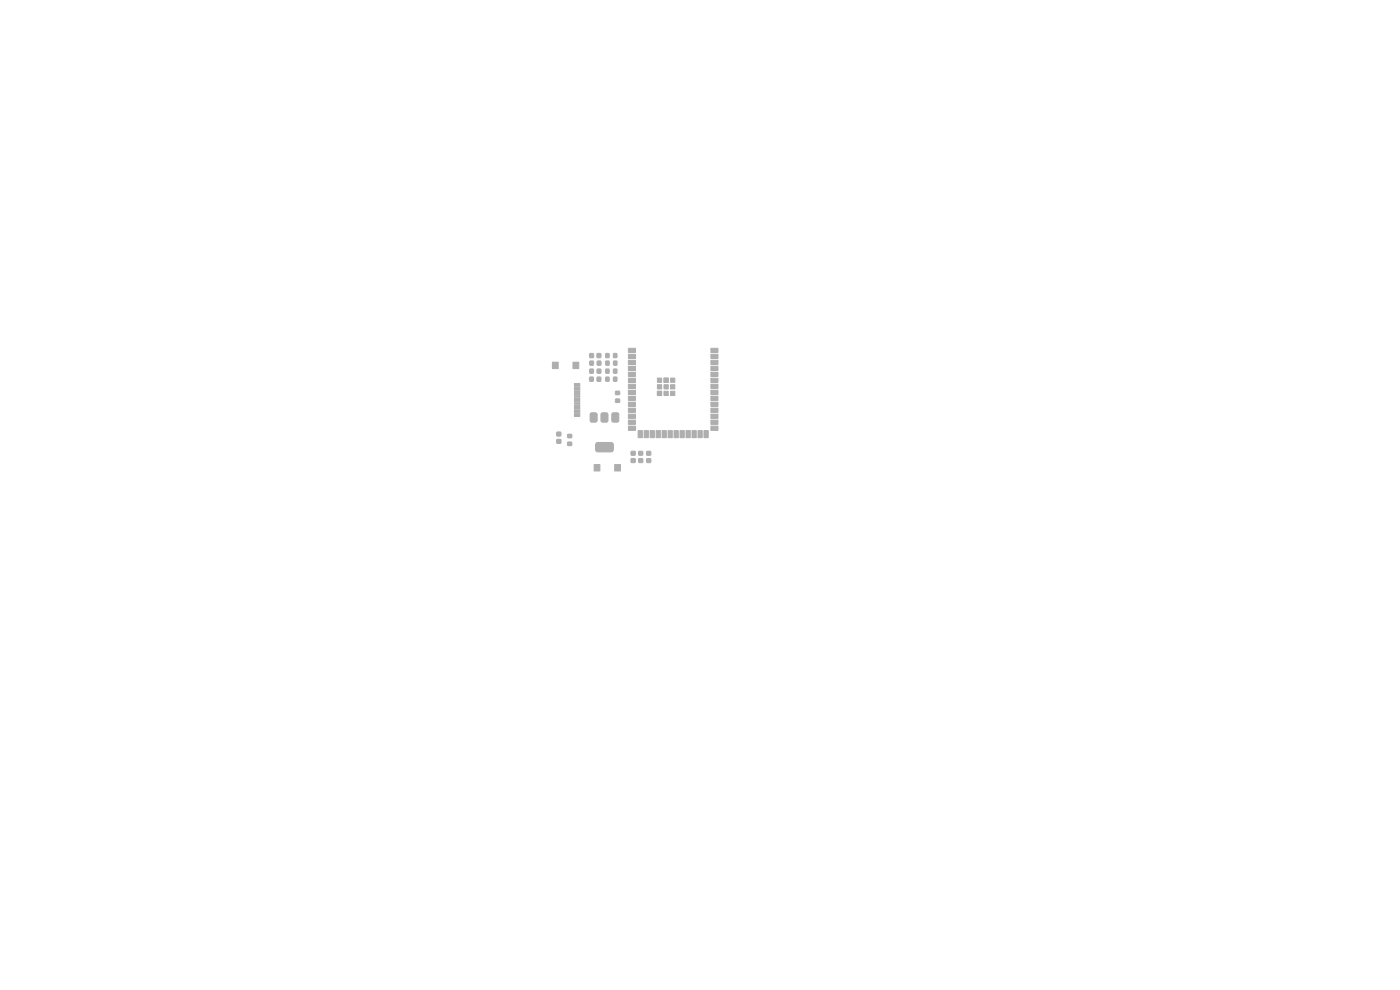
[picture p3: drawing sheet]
<svg xmlns="http://www.w3.org/2000/svg" width="297mm" height="210mm" viewBox="0 0 297 210" stroke-linecap="round" stroke-linejoin="round" font-family="sans-serif">
<g fill="#bbaaa4" stroke="#bbaaa4" stroke-width=".21">
<path d="M120.4 92.2h.9v.6h-.9z"/>
<path d="M120.4 93.8h.9v.7h-.9z"/>
<path d="M130.4 98.5h1.2v1.4h-1.2z"/>
<path d="M126 98.5h1.3v1.4h-1.3z"/>
<path d="M125.1 76.6h.8v.8h-.8z"/>
<path d="M126.7 76.6h.8v.8h-.8z"/>
<path d="M133.9 95.8h.8v.7h-.8z"/>
<path d="M133.9 97.3h.8v.8h-.8z"/>
<path d="M121.9 81.3h1.1v.6h-1.1z"/>
<path d="M121.9 82.1h1.1v.6h-1.1z"/>
<path d="M121.9 83.4h1.1v.3h-1.1z"/>
<path d="M121.9 84.4h1.1v.3h-1.1z"/>
<path d="M121.9 84.9h1.1v.3h-1.1z"/>
<path d="M121.9 85.9h1.1v.3h-1.1z"/>
<path d="M121.9 87.7h1.1v.6h-1.1z"/>
<path d="M121.9 86.9h1.1v.6h-1.1z"/>
<path d="M121.9 86.4h1.1v.3h-1.1z"/>
<path d="M121.9 85.4h1.1v.3h-1.1z"/>
<path d="M121.9 83.9h1.1v.3h-1.1z"/>
<path d="M121.9 82.9h1.1v.3h-1.1z"/>
<path d="M125.1 78.3h.8v.8h-.8z"/>
<path d="M126.7 78.3h.7v.8h-.7z"/>
<path d="M129.9 87.7l.3-.1h.8l.2 .1 .1 1.5-.2 .3-.9 .1-.3-.2z"/>
<path d="M127.6 87.7l.3-.1h.8l.2 .1 .1 1.5-.2 .3-.9 .1-.3-.2z"/>
<path d="M126.5 94l.3-.1h3.1l.2 .4v1.3l-.5 .3-3-.1-.3-.4v-1.1z"/>
<path d="M125.3 87.7l.3-.1h.8l.2 .1 .1 1.5-.2 .3-.9 .1-.3-.2z"/>
<path d="M126.7 75h.7v.8h-.7z"/>
<path d="M125.1 75h.8v.8h-.8z"/>
<path d="M135.5 95.8h.8v.7h-.8z"/>
<path d="M135.5 97.3h.8v.8h-.8z"/>
<path d="M130.2 78.3h.6v.8h-.6z"/>
<path d="M128.5 78.3h.7v.8h-.7z"/>
<path d="M130.2 76.6h.7v.8h-.7z"/>
<path d="M128.5 76.6h.7v.8h-.7z"/>
<path d="M117.2 76.8h1.2v1.4h-1.2z"/>
<path d="M121.6 76.8h1.2v1.4h-1.2z"/>
<path d="M133.3 73.9h1.5v.9h-1.5z"/>
<path d="M133.3 75.2h1.5v.9h-1.5z"/>
<path d="M133.3 76.4h1.5v.9h-1.5z"/>
<path d="M133.3 77.7h1.5v.9h-1.5z"/>
<path d="M133.3 79h1.5v.9h-1.5z"/>
<path d="M133.3 80.2h1.5v.9h-1.5z"/>
<path d="M133.3 81.5h1.5v.9h-1.5z"/>
<path d="M133.3 82.8h1.5v.9h-1.5z"/>
<path d="M133.3 84h1.5v.9h-1.5z"/>
<path d="M133.3 85.3h1.5v.9h-1.5z"/>
<path d="M133.3 86.6h1.5v.9h-1.5z"/>
<path d="M133.3 87.9h1.5v.9h-1.5z"/>
<path d="M133.3 89.1h1.5v.9h-1.5z"/>
<path d="M133.3 90.4h1.5v.9h-1.5z"/>
<path d="M135.4 91.3h.9v1.5h-.9z"/>
<path d="M136.6 91.3h.9v1.5h-.9z"/>
<path d="M137.9 91.3h.9v1.5h-.9z"/>
<path d="M139.2 91.3h.9v1.5h-.9z"/>
<path d="M140.5 91.3h.9v1.5h-.9z"/>
<path d="M141.7 91.3h.9v1.5h-.9z"/>
<path d="M143 91.3h.9v1.5h-.9z"/>
<path d="M144.3 91.3h.9v1.5h-.9z"/>
<path d="M145.5 91.3h.9v1.5h-.9z"/>
<path d="M146.8 91.3h.9v1.5h-.9z"/>
<path d="M148.1 91.3h.9v1.5h-.9z"/>
<path d="M149.3 91.3h.9v1.5h-.9z"/>
<path d="M150.8 90.4h1.5v.9h-1.5z"/>
<path d="M150.8 89.1h1.5v.9h-1.5z"/>
<path d="M150.8 87.9h1.5v.9h-1.5z"/>
<path d="M150.8 86.6h1.5v.9h-1.5z"/>
<path d="M150.8 85.3h1.5v.9h-1.5z"/>
<path d="M150.8 84h1.5v.9h-1.5z"/>
<path d="M150.8 82.8h1.5v.9h-1.5z"/>
<path d="M150.8 81.5h1.5v.9h-1.5z"/>
<path d="M150.8 80.2h1.5v.9h-1.5z"/>
<path d="M150.8 79h1.5v.9h-1.5z"/>
<path d="M150.8 77.7h1.5v.9h-1.5z"/>
<path d="M150.8 76.4h1.5v.9h-1.5z"/>
<path d="M150.8 75.2h1.5v.9h-1.5z"/>
<path d="M150.8 73.9h1.5v.9h-1.5z"/>
<path d="M139.5 80.2h.9v.9h-.9z"/>
<path d="M139.5 81.6h.9v.9h-.9z"/>
<path d="M139.5 83h.9v.9h-.9z"/>
<path d="M140.9 80.2h.9v.9h-.9z"/>
<path d="M140.9 81.6h.9v.9h-.9z"/>
<path d="M140.9 83h.9v.9h-.9z"/>
<path d="M142.3 80.2h.9v.9h-.9z"/>
<path d="M142.3 81.6h.9v.9h-.9z"/>
<path d="M142.3 83h.9v.9h-.9z"/>
<path d="M130.2 80h.6v.8h-.6z"/>
<path d="M128.5 80h.7v.8h-.7z"/>
<path d="M137.2 95.8h.8v.7h-.8z"/>
<path d="M137.2 97.3h.8v.8h-.8z"/>
<path d="M130.2 75h.6v.8h-.6z"/>
<path d="M128.5 75h.7v.8h-.7z"/>
<path d="M125.1 80h.8v.8h-.8z"/>
<path d="M126.7 80h.7v.8h-.7z"/>
<path d="M130.6 83h.8v.7h-.8z"/>
<path d="M130.6 84.7h.8v.6h-.8z"/>
<path d="M118.1 93.2h.9v.8h-.9z"/>
<path d="M118.1 91.7h.9v.8h-.9z"/>
</g>
</svg>
